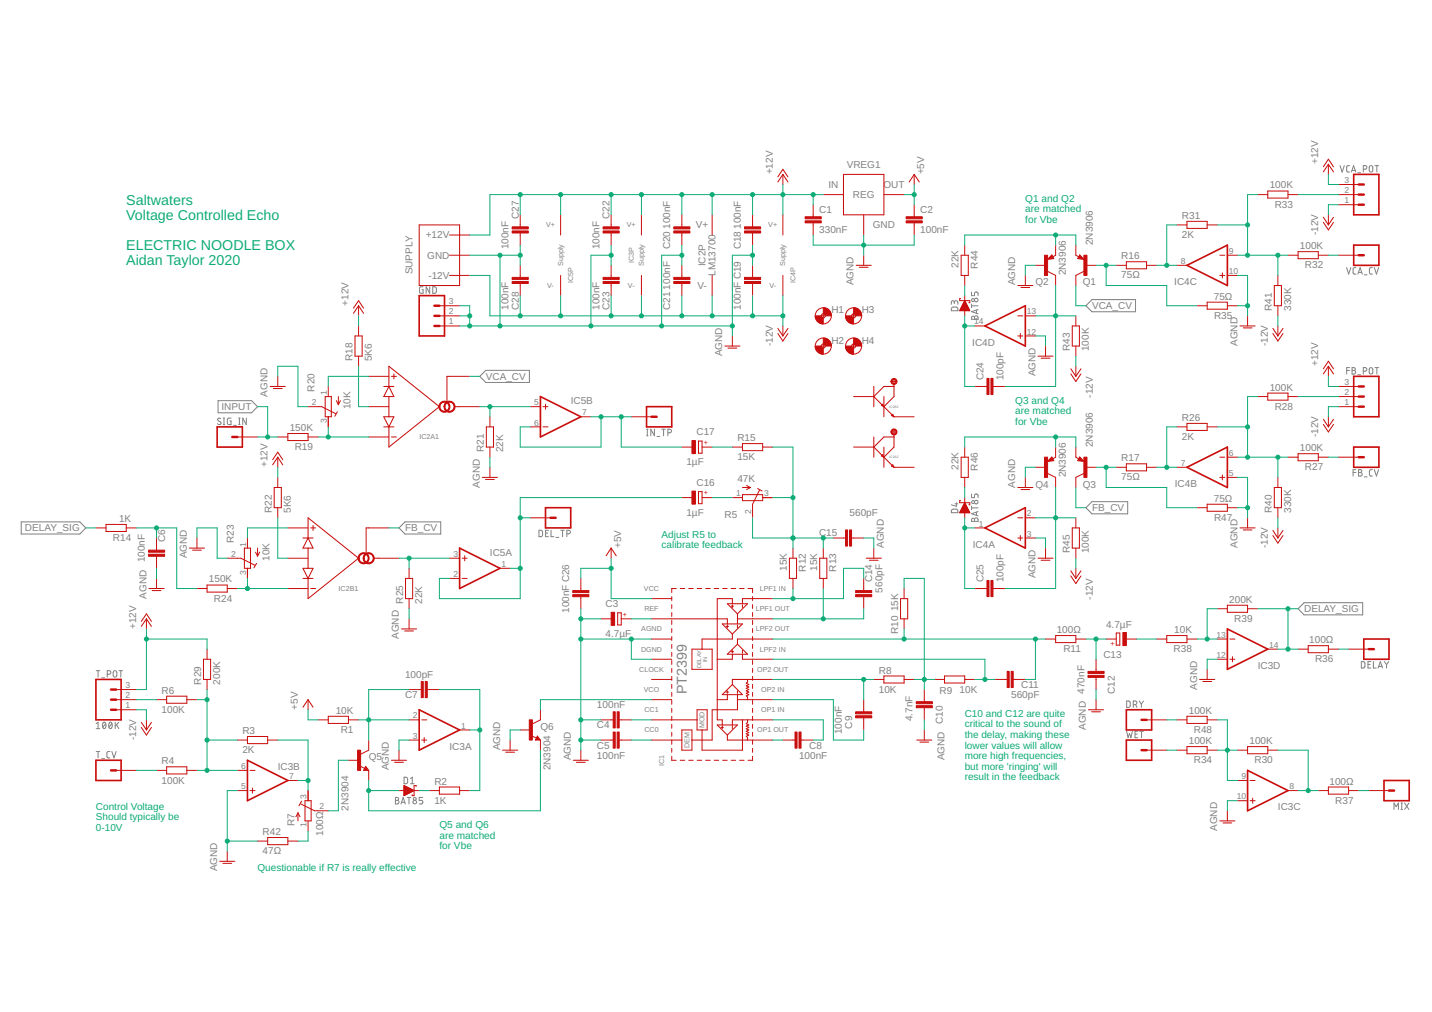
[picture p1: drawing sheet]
<svg xmlns="http://www.w3.org/2000/svg" width="297mm" height="210mm" viewBox="0 0 297 210" stroke-linecap="round" stroke-linejoin="round" font-family="sans-serif">
<defs><g id="words">
<g font-size="3" fill="#0dab76">
<text x="26.2" y="42.5">Saltwaters</text>
<text x="26.2" y="45.6">Voltage Controlled Echo</text>
<text x="26.2" y="51.9">ELECTRIC NOODLE BOX</text>
<text x="26.2" y="55">Aidan Taylor 2020</text>
</g>
<text font-size="3" fill="#808080" x="142.5" y="144" transform="rotate(-90 142.5 144)">PT2399</text>
<g font-size="2.1" fill="#808080">
<text x="175.6" y="34.8">VREG1</text>
<text x="273.5" y="34.1" transform="rotate(-90 273.5 34.1)">+12V</text>
<text x="160.3" y="36.2" transform="rotate(-90 160.3 36.2)">+12V</text>
<text x="171.8" y="39">IN</text>
<text x="176.9" y="41.1">REG</text>
<text x="183.3" y="39">OUT</text>
<text x="191.7" y="36.2" transform="rotate(-90 191.7 36.2)">+5V</text>
<text x="263.4" y="39.1">100K</text>
<text x="107.6" y="45.4" transform="rotate(-90 107.6 45.4)">C27</text>
<text x="126.4" y="45.4" transform="rotate(-90 126.4 45.4)">C22</text>
<text x="139" y="47.5" transform="rotate(-90 139 47.5)">100nF</text>
<text x="144.3" y="47.4">V+</text>
<text x="153.7" y="47.5" transform="rotate(-90 153.7 47.5)">100nF</text>
<text x="169.9" y="44.2">C1</text>
<text x="181" y="47.4">GND</text>
<text x="190.9" y="44.2">C2</text>
<text x="245.2" y="45.4">R31</text>
<text x="264.4" y="43.1">R33</text>
<text x="88.3" y="49.5">+12V</text>
<text x="88.6" y="53.6">GND</text>
<text x="105.5" y="51.7" transform="rotate(-90 105.5 51.7)">100nF</text>
<text x="124.4" y="51.7" transform="rotate(-90 124.4 51.7)">100nF</text>
<text x="139" y="51.7" transform="rotate(-90 139 51.7)">C20</text>
<text x="153.7" y="51.7" transform="rotate(-90 153.7 51.7)">C18</text>
<text x="169.9" y="48.4">330nF</text>
<text x="190.9" y="48.4">100nF</text>
<text x="226.7" y="50.8" transform="rotate(-90 226.7 50.8)">2N3906</text>
<text x="232.6" y="53.8">R16</text>
<text x="245.2" y="49.4">2K</text>
<text x="269.7" y="51.7">100K</text>
<text x="273.5" y="48.7" transform="rotate(-90 273.5 48.7)">-12V</text>
<text x="85.6" y="56.9" transform="rotate(-90 85.6 56.9)">SUPPLY</text>
<text x="88.9" y="57.8">-12V</text>
<text x="144.7" y="59.9">V-</text>
<text x="146.3" y="55.2" transform="rotate(-90 146.3 55.2)">IC2P</text>
<text x="148.4" y="57.2" transform="rotate(-90 148.4 57.2)">LM13700</text>
<text x="177.1" y="59.2" transform="rotate(-90 177.1 59.2)">AGND</text>
<text x="198.8" y="55.6" transform="rotate(-90 198.8 55.6)">22K</text>
<text x="202.8" y="55.7" transform="rotate(-90 202.8 55.7)">R44</text>
<text x="210.6" y="59.2" transform="rotate(-90 210.6 59.2)">AGND</text>
<text x="214.8" y="59.2">Q2</text>
<text x="221.1" y="57.1" transform="rotate(-90 221.1 57.1)">2N3906</text>
<text x="224.6" y="59.2">Q1</text>
<text x="232.6" y="57.7">75Ω</text>
<text x="243.6" y="59.1">IC4C</text>
<text x="270.7" y="55.6">R32</text>
<text x="72.3" y="63.4" transform="rotate(-90 72.3 63.4)">+12V</text>
<text x="105.5" y="64.3" transform="rotate(-90 105.5 64.3)">100nF</text>
<text x="107.6" y="64.3" transform="rotate(-90 107.6 64.3)">C28</text>
<text x="124.4" y="64.3" transform="rotate(-90 124.4 64.3)">100nF</text>
<text x="126.4" y="64.3" transform="rotate(-90 126.4 64.3)">C23</text>
<text x="139" y="60.1" transform="rotate(-90 139 60.1)">100nF</text>
<text x="139" y="64.2" transform="rotate(-90 139 64.2)">C21</text>
<text x="153.7" y="64.3" transform="rotate(-90 153.7 64.3)">100nF C19</text>
<text x="172.4" y="65">H1</text>
<text x="178.7" y="65">H3</text>
<text x="226.5" y="64.1">VCA_CV</text>
<text x="251.8" y="62.1">75Ω</text>
<text x="263.8" y="64.5" transform="rotate(-90 263.8 64.5)">R41</text>
<text x="267.8" y="64.5" transform="rotate(-90 267.8 64.5)">330K</text>
<text x="160.3" y="71.8" transform="rotate(-90 160.3 71.8)">-12V</text>
<text x="172.4" y="71.3">H2</text>
<text x="178.7" y="71.3">H4</text>
<text x="201.7" y="71.7">IC4D</text>
<text x="251.8" y="66.1">R35</text>
<text x="256.7" y="71.8" transform="rotate(-90 256.7 71.8)">AGND</text>
<text x="263" y="71.8" transform="rotate(-90 263 71.8)">-12V</text>
<text x="73.1" y="74.9" transform="rotate(-90 73.1 74.9)">R18</text>
<text x="77.1" y="74.9" transform="rotate(-90 77.1 74.9)">5K6</text>
<text x="149.8" y="73.9" transform="rotate(-90 149.8 73.9)">AGND</text>
<text x="221.9" y="72.8" transform="rotate(-90 221.9 72.8)">R43</text>
<text x="225.9" y="72.8" transform="rotate(-90 225.9 72.8)">100K</text>
<text x="273.5" y="76" transform="rotate(-90 273.5 76)">+12V</text>
<text x="55.5" y="82.3" transform="rotate(-90 55.5 82.3)">AGND</text>
<text x="65.3" y="81.2" transform="rotate(-90 65.3 81.2)">R20</text>
<text x="100.8" y="78.8">VCA_CV</text>
<text x="118.4" y="83.8">IC5B</text>
<text x="204" y="78.9" transform="rotate(-90 204 78.9)">C24</text>
<text x="208.2" y="78.9" transform="rotate(-90 208.2 78.9)">100pF</text>
<text x="214.8" y="78.1" transform="rotate(-90 214.8 78.1)">AGND</text>
<text x="226.7" y="82.5" transform="rotate(-90 226.7 82.5)">-12V</text>
<text x="263.4" y="81">100K</text>
<text x="45.9" y="85.1">INPUT</text>
<text x="60.1" y="89.4">150K</text>
<text x="72.7" y="84.9" transform="rotate(-90 72.7 84.9)">10K</text>
<text x="245.2" y="87.3">R26</text>
<text x="264.4" y="85">R28</text>
<text x="61.1" y="93.3">R19</text>
<text x="100.4" y="93.8" transform="rotate(-90 100.4 93.8)">R21</text>
<text x="104.3" y="93.8" transform="rotate(-90 104.3 93.8)">22K</text>
<text x="144.5" y="90.2">C17</text>
<text x="153" y="95.5">15K</text>
<text x="153" y="91.5">R15</text>
<text x="226.7" y="92.7" transform="rotate(-90 226.7 92.7)">2N3906</text>
<text x="232.6" y="95.7">R17</text>
<text x="245.2" y="91.3">2K</text>
<text x="269.7" y="93.6">100K</text>
<text x="273.5" y="90.6" transform="rotate(-90 273.5 90.6)">-12V</text>
<text x="55.5" y="96.9" transform="rotate(-90 55.5 96.9)">+12V</text>
<text x="99.5" y="101.1" transform="rotate(-90 99.5 101.1)">AGND</text>
<text x="142.4" y="96.5">1µF</text>
<text x="144.5" y="100.7">C16</text>
<text x="153" y="100.1">47K</text>
<text x="198.8" y="97.5" transform="rotate(-90 198.8 97.5)">22K</text>
<text x="202.8" y="97.6" transform="rotate(-90 202.8 97.6)">R46</text>
<text x="210.6" y="101.1" transform="rotate(-90 210.6 101.1)">AGND</text>
<text x="214.8" y="101.1">Q4</text>
<text x="221.1" y="99" transform="rotate(-90 221.1 99)">2N3906</text>
<text x="224.6" y="101.1">Q3</text>
<text x="232.6" y="99.7">75Ω</text>
<text x="243.7" y="101">IC4B</text>
<text x="270.7" y="97.5">R27</text>
<text x="56.4" y="106.4" transform="rotate(-90 56.4 106.4)">R22</text>
<text x="60.3" y="106.4" transform="rotate(-90 60.3 106.4)">5K6</text>
<text x="142.4" y="107">1µF</text>
<text x="150.3" y="107.5">R5</text>
<text x="176.2" y="107.1">560pF</text>
<text x="226.5" y="106">FB_CV</text>
<text x="251.8" y="104">75Ω</text>
<text x="263.8" y="106.4" transform="rotate(-90 263.8 106.4)">R40</text>
<text x="267.8" y="106.4" transform="rotate(-90 267.8 106.4)">330K</text>
<text x="5.2" y="110.2">DELAY_SIG</text>
<text x="23.4" y="112.2">R14</text>
<text x="24.7" y="108.2">1K</text>
<text x="34.3" y="112.4" transform="rotate(-90 34.3 112.4)">C6</text>
<text x="48.5" y="112.6" transform="rotate(-90 48.5 112.6)">R23</text>
<text x="84" y="110.2">FB_CV</text>
<text x="128.9" y="113.7" transform="rotate(-90 128.9 113.7)">+5V</text>
<text x="169.9" y="111.3">C15</text>
<text x="183.3" y="113.7" transform="rotate(-90 183.3 113.7)">AGND</text>
<text x="201.8" y="113.6">IC4A</text>
<text x="251.8" y="108">R47</text>
<text x="256.7" y="113.7" transform="rotate(-90 256.7 113.7)">AGND</text>
<text x="263" y="113.7" transform="rotate(-90 263 113.7)">-12V</text>
<text x="30.1" y="116.6" transform="rotate(-90 30.1 116.6)">100nF</text>
<text x="38.8" y="115.8" transform="rotate(-90 38.8 115.8)">AGND</text>
<text x="55.9" y="116.3" transform="rotate(-90 55.9 116.3)">10K</text>
<text x="101.6" y="115.3">IC5A</text>
<text x="163.2" y="118.4" transform="rotate(-90 163.2 118.4)">15K</text>
<text x="167.2" y="118.6" transform="rotate(-90 167.2 118.6)">R12</text>
<text x="169.5" y="118.4" transform="rotate(-90 169.5 118.4)">15K</text>
<text x="173.5" y="118.6" transform="rotate(-90 173.5 118.6)">R13</text>
<text x="214.8" y="120" transform="rotate(-90 214.8 120)">AGND</text>
<text x="221.9" y="114.7" transform="rotate(-90 221.9 114.7)">R45</text>
<text x="225.9" y="114.7" transform="rotate(-90 225.9 114.7)">100K</text>
<text x="30.4" y="124.2" transform="rotate(-90 30.4 124.2)">AGND</text>
<text x="43.3" y="120.8">150K</text>
<text x="44.4" y="124.8">R24</text>
<text x="83.6" y="125.2" transform="rotate(-90 83.6 125.2)">R25</text>
<text x="87.6" y="125.2" transform="rotate(-90 87.6 125.2)">22K</text>
<text x="125.6" y="125.9">C3</text>
<text x="180.9" y="120.8" transform="rotate(-90 180.9 120.8)">C14</text>
<text x="183" y="122.9" transform="rotate(-90 183 122.9)">560pF</text>
<text x="204" y="120.8" transform="rotate(-90 204 120.8)">C25</text>
<text x="208.2" y="120.8" transform="rotate(-90 208.2 120.8)">100pF</text>
<text x="226.7" y="124.4" transform="rotate(-90 226.7 124.4)">-12V</text>
<text x="255" y="125">200K</text>
<text x="28.3" y="130.5" transform="rotate(-90 28.3 130.5)">+12V</text>
<text x="118.1" y="127.1" transform="rotate(-90 118.1 127.1)">100nF C26</text>
<text x="186.3" y="126.8" transform="rotate(-90 186.3 126.8)">15K</text>
<text x="186.3" y="131.5" transform="rotate(-90 186.3 131.5)">R10</text>
<text x="219.2" y="131.3">100Ω</text>
<text x="229.4" y="130.2">4.7µF</text>
<text x="243.6" y="131.3">10K</text>
<text x="256" y="129">R39</text>
<text x="270.5" y="127">DELAY_SIG</text>
<text x="82.8" y="132.6" transform="rotate(-90 82.8 132.6)">AGND</text>
<text x="125.6" y="132.2">4.7µF</text>
<text x="220.6" y="135.2">R11</text>
<text x="228.9" y="136.5">C13</text>
<text x="243.4" y="135.2">R38</text>
<text x="271.6" y="133.4">100Ω</text>
<text x="272.8" y="137.3">R36</text>
<text x="33.5" y="143.9">R6</text>
<text x="41.7" y="142" transform="rotate(-90 41.7 142)">R29</text>
<text x="45.7" y="142" transform="rotate(-90 45.7 142)">200K</text>
<text x="84" y="140.6">100pF</text>
<text x="182.3" y="143.7">10K</text>
<text x="182.3" y="139.7">R8</text>
<text x="194.9" y="143.9">R9</text>
<text x="199.1" y="143.7">10K</text>
<text x="211.8" y="142.7">C11</text>
<text x="224.9" y="143.9" transform="rotate(-90 224.9 143.9)">470nF</text>
<text x="231.2" y="143.9" transform="rotate(-90 231.2 143.9)">C12</text>
<text x="248.3" y="143" transform="rotate(-90 248.3 143)">AGND</text>
<text x="260.9" y="138.7">IC3D</text>
<text x="33.5" y="147.8">100K</text>
<text x="61.8" y="147.2" transform="rotate(-90 61.8 147.2)">+5V</text>
<text x="69.6" y="148">10K</text>
<text x="84" y="144.8">C7</text>
<text x="123.8" y="146.9">100nF</text>
<text x="189.3" y="149.6" transform="rotate(-90 189.3 149.6)">4.7nF</text>
<text x="209.8" y="144.8">560pF</text>
<text x="246.6" y="148">100K</text>
<text x="28.3" y="153.5" transform="rotate(-90 28.3 153.5)">-12V</text>
<text x="50.3" y="152.3">R3</text>
<text x="70.7" y="152">R1</text>
<text x="93.2" y="155.5">IC3A</text>
<text x="103.7" y="155.6" transform="rotate(-90 103.7 155.6)">AGND</text>
<text x="112.1" y="151.4">Q6</text>
<text x="123.8" y="151.1">C4</text>
<text x="123.8" y="155.3">C5</text>
<text x="167.8" y="155.3">C8</text>
<text x="174.6" y="152.3" transform="rotate(-90 174.6 152.3)">100nF</text>
<text x="176.7" y="151.1" transform="rotate(-90 176.7 151.1)">C9</text>
<text x="195.6" y="150.2" transform="rotate(-90 195.6 150.2)">C10</text>
<text x="225.3" y="151.4" transform="rotate(-90 225.3 151.4)">AGND</text>
<text x="246.6" y="154.3">100K</text>
<text x="247.6" y="152">R48</text>
<text x="259.2" y="154.3">100K</text>
<text x="33.5" y="158.6">R4</text>
<text x="50.3" y="156.2">2K</text>
<text x="57.6" y="159.7">IC3B</text>
<text x="76.5" y="157.7">Q5</text>
<text x="80.7" y="159.8" transform="rotate(-90 80.7 159.8)">AGND</text>
<text x="114.2" y="159.8" transform="rotate(-90 114.2 159.8)">2N3904</text>
<text x="118.4" y="157.7" transform="rotate(-90 118.4 157.7)">AGND</text>
<text x="123.8" y="157.4">100nF</text>
<text x="165.7" y="157.4">100nF</text>
<text x="195.9" y="157.7" transform="rotate(-90 195.9 157.7)">AGND</text>
<text x="247.6" y="158.3">R34</text>
<text x="260.2" y="158.3">R30</text>
<text x="33.5" y="162.5">100K</text>
<text x="90.1" y="166.7">1K</text>
<text x="90.1" y="162.7">R2</text>
<text x="275.8" y="162.7">100Ω</text>
<text x="277" y="166.7">R37</text>
<text x="54.5" y="173.2">R42</text>
<text x="61.1" y="171.3" transform="rotate(-90 61.1 171.3)">R7</text>
<text x="67" y="173.4" transform="rotate(-90 67 173.4)">100Ω</text>
<text x="72.3" y="168.2" transform="rotate(-90 72.3 168.2)">2N3904</text>
<text x="252.5" y="172.4" transform="rotate(-90 252.5 172.4)">AGND</text>
<text x="265.1" y="168.1">IC3C</text>
<text x="54.5" y="177.2">47Ω</text>
<text x="45" y="180.7" transform="rotate(-90 45 180.7)">AGND</text>
</g>
<g font-size="2.1" fill="#0dab76">
<text x="212.7" y="41.8">Q1 and Q2</text>
<text x="212.7" y="44.1">are matched</text>
<text x="212.7" y="46.3">for Vbe</text>
<text x="210.6" y="83.7">Q3 and Q4</text>
<text x="210.6" y="86">are matched</text>
<text x="210.6" y="88.2">for Vbe</text>
<text x="137.2" y="111.5">Adjust R5 to</text>
<text x="137.2" y="113.7">calibrate feedback</text>
<text x="200.1" y="148.7">C10 and C12 are quite</text>
<text x="200.1" y="150.9">critical to the sound of</text>
<text x="200.1" y="153.1">the delay, making these</text>
<text x="200.1" y="155.3">lower values will allow</text>
<text x="200.1" y="157.5">more high frequencies,</text>
<text x="200.1" y="159.7">but more 'ringing' will</text>
<text x="200.1" y="161.9">result in the feedback</text>
<text x="19.9" y="168">Control Voltage</text>
<text x="19.9" y="170.2">Should typically be</text>
<text x="19.9" y="172.4">0-10V</text>
<text x="91.1" y="171.7">Q5 and Q6</text>
<text x="91.1" y="174">are matched</text>
<text x="91.1" y="176.2">for Vbe</text>
<text x="53.4" y="180.7">Questionable if R7 is really effective</text>
</g>
<g font-size="1.8" fill="#808080">
<text x="278.9" y="40.1">2</text>
<text x="278.9" y="38">3</text>
<text x="278.9" y="42.2">1</text>
<text x="254.9" y="52.6">9</text>
<text x="244.9" y="54.7">8</text>
<text x="254.9" y="56.8">10</text>
<text x="93.1" y="65.2">2</text>
<text x="93.1" y="63.1">3</text>
<text x="213" y="65.2">13</text>
<text x="93.1" y="67.3">1</text>
<text x="202" y="67.3">14</text>
<text x="213" y="69.4">12</text>
<text x="67.8" y="82" transform="rotate(-90 67.8 82)">1</text>
<text x="278.9" y="82">2</text>
<text x="278.9" y="79.9">3</text>
<text x="64.7" y="84.1">2</text>
<text x="67.8" y="87.7" transform="rotate(-90 67.8 87.7)">3</text>
<text x="110.8" y="88.3">6</text>
<text x="110.8" y="84.1">5</text>
<text x="120.8" y="86.2">7</text>
<text x="278.9" y="84.1">1</text>
<text x="254.9" y="94.5">6</text>
<text x="244.9" y="96.6">7</text>
<text x="254.9" y="98.7">5</text>
<text x="152.7" y="102.9">1</text>
<text x="155.8" y="106.6" transform="rotate(-90 155.8 106.6)">2</text>
<text x="158.5" y="102.9">3</text>
<text x="213" y="107.1">2</text>
<text x="51" y="113.4" transform="rotate(-90 51 113.4)">1</text>
<text x="203" y="109.2">1</text>
<text x="213" y="111.3">3</text>
<text x="47.9" y="115.5">2</text>
<text x="51" y="119.2" transform="rotate(-90 51 119.2)">3</text>
<text x="94" y="119.7">2</text>
<text x="94" y="115.5">3</text>
<text x="104" y="117.6">1</text>
<text x="252.3" y="132.3">13</text>
<text x="252.3" y="136.4">12</text>
<text x="263.3" y="134.4">14</text>
<text x="26" y="142.7">3</text>
<text x="26" y="146.9">1</text>
<text x="26" y="144.8">2</text>
<text x="85.7" y="149">2</text>
<text x="85.7" y="153.2">3</text>
<text x="95.6" y="151.1">1</text>
<text x="50" y="159.5">6</text>
<text x="60" y="161.6">7</text>
<text x="257.5" y="161.6">9</text>
<text x="50" y="163.7">5</text>
<text x="63.6" y="165.8" transform="rotate(-90 63.6 165.8)">3</text>
<text x="66.3" y="167.9">2</text>
<text x="256.5" y="165.8">10</text>
<text x="267.5" y="163.7">8</text>
<text x="63.6" y="171.6" transform="rotate(-90 63.6 171.6)">1</text>
</g>
<g font-size="1.5" fill="#808080">
<text x="113.3" y="47.2">V+</text>
<text x="130" y="47.2">V+</text>
<text x="159.4" y="47.2">V+</text>
<text x="113.5" y="59.7">V-</text>
<text x="116.8" y="55.2" transform="rotate(-90 116.8 55.2)">Supply</text>
<text x="118.9" y="58.8" transform="rotate(-90 118.9 58.8)">IC5P</text>
<text x="130.3" y="59.7">V-</text>
<text x="131.5" y="54.6" transform="rotate(-90 131.5 54.6)">IC3P</text>
<text x="133.6" y="55.2" transform="rotate(-90 133.6 55.2)">Supply</text>
<text x="159.6" y="59.7">V-</text>
<text x="162.9" y="55.2" transform="rotate(-90 162.9 55.2)">Supply</text>
<text x="165" y="58.8" transform="rotate(-90 165 58.8)">IC4P</text>
<text x="87" y="91.2">IC2A1</text>
<text x="70.2" y="122.6">IC2B1</text>
<text x="133.6" y="122.6">VCC</text>
<text x="157.6" y="122.6">LPF1 IN</text>
<text x="133" y="131">AGND</text>
<text x="133.7" y="126.8">REF</text>
<text x="156.8" y="126.8">LPF1 OUT</text>
<text x="156.8" y="131">LPF2 OUT</text>
<text x="133" y="135.2">DGND</text>
<text x="157.6" y="135.2">LPF2 IN</text>
<text x="132.6" y="139.3">CLOCK</text>
<text x="133.5" y="143.5">VCO</text>
<text x="157.1" y="139.3">OP2 OUT</text>
<text x="157.9" y="143.5">OP2 IN</text>
<text x="133.7" y="147.7">CC1</text>
<text x="157.9" y="147.7">OP1 IN</text>
<text x="133.7" y="151.9">CC0</text>
<text x="143" y="155.2" transform="rotate(-90 143 155.2)">DEM</text>
<text x="146.2" y="151" transform="rotate(-90 146.2 151)">MOD</text>
<text x="157.1" y="151.9">OP1 OUT</text>
<text x="137.8" y="158.8" transform="rotate(-90 137.8 158.8)">IC1</text>
</g>
<g font-size="1.5" fill="#c90d0c">
<text x="146" y="92.3">+</text>
<text x="146" y="102.7">+</text>
<text x="129.2" y="127.9">+</text>
<text x="230.3" y="134.1">+</text>
</g>
<g font-size="1.2" fill="#808080">
<text x="146.7" y="137.4" transform="rotate(-90 146.7 137.4)">IN</text>
<text x="145.4" y="138.6" transform="rotate(-90 145.4 138.6)">DELAY</text>
</g>
<g font-size=".7" fill="#808080">
<text x="184.5" y="84.6">IC2B2</text>
<text x="184.5" y="95.1">IC2A2</text>
</g>
</g></defs>
<g fill="none" stroke="#808080" stroke-width=".21">
<path d="M278 34.4l.4 1.3 .4-1.3M279.9 34.4h-.4l-.2 .2 .1 .9 .1 .2h.4M280.3 35.7l.5-1.3 .4 1.3M280.4 35.3h.7M281.6 35.8h.6M282.8 35.1h.4a.37 .37 0 0 0 .3-.4 .37 .37 0 0 0-.3-.3h-.4v1.3M284.1 34.5l.4-.1 .2 .2 .1 .7a.37 .37 0 0 1-.4 .4 .37 .37 0 0 1-.4-.4zM285.2 34.4h.8M285.6 34.4v1.3M87.8 59.5h-.6l-.2 .2v.8l.2 .3h.6v-.7h-.3M89.1 59.5v1.3l-.7-1.3v1.3M89.8 59.5h.3l.4 .2v.9l-.2 .2h-.5z"/>
<path d="M279.3 55.5l.5 1.4 .4-1.4M281.3 55.5h-.5l-.1 .3v.9l.2 .1 .4 .1M281.7 56.9l.4-1.4 .5 1.4M281.8 56.5h.6M283 57h.6M284.7 55.5h-.5l-.1 .3v.9l.1 .1 .5 .1M285.1 55.5l.4 1.4 .5-1.4M99.5 78.1l1.3-1.3h9v2.5h-9zM197.5 63.8l.2-.1h.8l.1 .2 .1 .6h-1.4zM198 62.7a.37 .37 0 0 1 .3-.3 .37 .37 0 0 1 .4 .3v.4M198 63l-.1-.5-.3-.1-.2 .1-.1 .6M201.5 60.6v.7h.6v-.4a.38 .38 0 0 1 .4-.3 .38 .38 0 0 1 .4 .3v.4"/>
<path d="M201.5 63.1v.7M201.5 63.4h1.4M201.7 65.6h.2l.2 .3a.37 .37 0 0 1 .4-.4 .37 .37 0 0 1 .4 .4v.3h-1.4zM202.1 65.9v.3M202.5 64.3v.7M202.9 64.2l-1.4 .4 1.4 .5M226.5 62.1h9v2.6h-9l-1.2-1.3zM279.3 76.8h.6M279.9 76.2h-.6v1.4M280.5 76.2l.6 .2v.2l-.3 .2a.38 .38 0 0 1 .4 .4 .38 .38 0 0 1-.4 .4h-.3zM280.5 76.8h.3M281.6 77.7h.6"/>
<path d="M282.8 77h.4a.38 .38 0 0 0 .3-.4 .38 .38 0 0 0-.3-.4h-.4v1.4M284.1 76.3l.3-.1 .2 .1 .2 .9a.37 .37 0 0 1-.4 .4 .37 .37 0 0 1-.4-.4zM285.2 76.2h.8M285.6 76.2v1.4M45.2 83.1h7l1.2 1.2-1.2 1.3h-7zM45.8 86.8l-.5-.1-.2 .3 .2 .3 .4 .2a.37 .37 0 0 1 0 .6 .37 .37 0 0 1-.6-.2M46.3 88.1h.3M46.3 86.7h.3M46.5 86.7v1.4M47.9 86.7h-.6l-.1 .2v.9l.1 .3h.6v-.8h-.2M48.5 88.2h.5M49.5 88.1h.3"/>
<path d="M49.5 86.7h.3M49.7 86.7v1.4M51.1 86.7v1.4l-.7-1.4v1.4M134.1 90.4h.3M134.1 89h.3M134.3 89v1.4M135.7 89v1.4l-.7-1.4v1.4M136.3 90.5h.6M137.3 89h.7M137.6 89v1.4M138.5 89.8h.4a.37 .37 0 0 0 .4-.4 .37 .37 0 0 0-.4-.4h-.4v1.4M280.7 98h.6"/>
<path d="M281.3 97.4h-.6v1.3M281.8 97.4l.6 .1 .1 .3-.3 .2a.37 .37 0 0 1 .4 .4 .37 .37 0 0 1-.4 .3h-.4zM281.8 98h.4M283 98.9h.6M284.7 97.4l-.5 .1-.1 .2v.9l.6 .1M285.1 97.4l.4 1.3 .5-1.3M4.4 108.2h12.2l1.2 1.3-1.2 1.3h-12.2zM82.8 109.5l1.2-1.3h7.4v2.6h-7.4zM111.8 110h.5l.2 .2v.9l-.2 .2h-.5zM113.2 110.6h.4M113.8 110h-.6v1.3h.6M114.3 110v1.3h.6"/>
<path d="M115.3 111.5h.6M116.3 110h.8M116.7 110v1.3M117.6 110.7h.3a.37 .37 0 0 0 .4-.3 .37 .37 0 0 0-.4-.4h-.3v1.3M197.5 105.7l.2-.1 .9 .1 .1 .6h-1.4zM198.1 104.5h.6M198.4 104.3v.7l-1.1-.3M201.5 102.5v.7h.6v-.4a.38 .38 0 0 1 .4-.3 .38 .38 0 0 1 .4 .3v.4M201.5 105v.7M201.5 105.3h1.4M201.7 107.5h.2l.2 .3a.37 .37 0 0 1 .4-.4 .37 .37 0 0 1 .4 .4v.3h-1.4zM202.1 107.8v.3"/>
<path d="M202.5 106.2v.7M202.9 106.1l-1.4 .5 1.4 .4M225.3 105.3l1.2-1.2h7.4v2.5h-7.4zM20 139.1h.7M20.3 139.1v1.3M22.2 139.8h.4a.37 .37 0 0 0 .4-.3 .37 .37 0 0 0-.4-.4h-.4v1.3M23.6 139.2l.3-.1 .2 .1 .1 .9a.38 .38 0 0 1-.3 .3 .38 .38 0 0 1-.4-.3zM24.7 139.1h.7M25.1 139.1v1.3M269.3 126.3l1.2-1.3h12.2v2.5h-12.2zM282.4 137.2h.5l.2 .3v.8l-.2 .2-.5 .1zM283.8 137.8h.4"/>
<path d="M284.4 137.2h-.6v1.4h.6M284.9 137.2v1.4h.6M285.9 138.6l.4-1.4 .5 1.4M286 138.2h.7M287.2 137.2l.4 .7M287.6 137.9v.7M288.1 137.2l-.5 .7M20 150.1l.3-.3v1.3M20 151.1h.7M20 155.9h.7M20.3 155.9v1.3M21.1 140.6h.6"/>
<path d="M21.1 157.4h.6M21.4 149.9l.1-.1a.67 .67 0 0 1 .5 .7 .67 .67 0 0 1-.5 .6l-.2-.6zM21.9 150.1l-.6 .7M22.7 149.9l.1-.1a.67 .67 0 0 1 .5 .7 .67 .67 0 0 1-.5 .6l-.3-.6zM22.8 155.9h-.4l-.2 .3v.8l.6 .2M23.2 150.1l-.6 .7M23.2 155.9l.4 1.3 .5-1.3M23.9 149.8v1.3M24.2 150.3l.4 .8M24.6 149.8l-.7 .8M233.7 145.4h.5l.2 .2v.9l-.2 .2h-.5zM233.7 151.7l.3 1.3 .3-.9 .3 .9 .3-1.3"/>
<path d="M235.1 146.1h.4a.37 .37 0 0 0 .3-.3 .37 .37 0 0 0-.3-.4h-.4v1.3M235.4 152.3h.5M235.5 146.1l.3 .6M236 151.7h-.6v1.3h.6M236.3 145.4l.4 .6M236.4 151.7h.8M236.7 146v.7M236.8 151.7v1.3M237.2 145.4l-.5 .6M82 165.4l.6 .1v.4l-.2 .1a.37 .37 0 0 1 .4 .4 .37 .37 0 0 1-.4 .4h-.4zM82 166h.4M83.2 166.8l.4-1.4 .5 1.4"/>
<path d="M83.3 166.4h.7M83.8 161.2h.4l.3 .2v.9l-.3 .3h-.4zM84.5 165.4h.7M84.8 165.4v1.4M85.2 162.6h.7M85.2 161.5l.3-.3v1.4M87.7 165.4h-.7v.6h.4a.38 .38 0 0 1 .3 .4 .38 .38 0 0 1-.3 .4h-.4M289.2 167.9v-1.3l.4 .7 .5-.7v1.3M290.6 167.9h.3M290.6 166.6h.3M290.8 166.6v1.3M291.4 166.6l.8 1.3"/>
<path d="M292.2 166.6l-.8 1.3"/>
<circle cx="201.8" cy="62.2" r=".29"/>
<circle cx="202.5" cy="62.2" r=".38"/>
<circle cx="201.8" cy="104.1" r=".29"/>
<circle cx="202.5" cy="104.1" r=".38"/>
<circle cx="86" cy="166.4" r=".37"/>
<circle cx="86" cy="165.7" r=".3"/>
</g>
<g fill="none" stroke="#c90d0c" stroke-width=".21">
<path d="M161.4 36.7l1-1.6 1 1.6M162.4 36.2v2.1M162.4 36.2l1 1.5M162.4 36.2l-1 1.5M175 36.2h8.3v8.4h-8.3zM189.6 36.2v2.1M189.6 36.2l1.1 1.5M189.6 36.2l-1 1.5M263 39.6h4.2v1.5h-4.2zM274.5 34.6l1-1.6 1.1 1.6M275.5 34.1v2.1M275.5 34.1l1.1 1.5"/>
<path d="M275.5 34.1l-1 1.5M277.6 38.3h4.2M87 46.7h8.3v12.5h-8.3zM93.2 57.1h4.2M93.2 52.9h4.2M93.2 48.7h4.2M107.9 44.6v2.5M107.9 48.3v2.5M107.9 55v2.5M107.9 58.8v2.5M116.3 44.6v4.1M116.3 57.1v4.2"/>
<path d="M126.8 44.6v2.5M126.8 48.3v2.5M126.8 55v2.5M126.8 58.8v2.5M133.1 44.6v4.1M133.1 57.1v4.2M141.4 44.6v2.5M141.4 48.3v2.5M141.4 55v2.5M141.4 58.8v2.5M147.7 44.6v4.1M147.7 57.1v4.2"/>
<path d="M156.1 44.6v2.5M156.1 48.3v2.5M156.1 55v2.5M156.1 58.8v2.5M162.4 44.6v4.1M162.4 57.1v4.2M168.7 42.5v2.5M168.7 46.2v2.5M170.8 40.4h4.2M177.6 55h3.1M178.2 55.4h1.9M179.2 44.6v4.1"/>
<path d="M179.2 52.9v2.1M183.3 40.4h4.2M189.6 42.5v2.5M189.6 46.2v2.5M199.4 52.9h1.5v4.2h-1.5zM200.1 50.8v2.1M200.1 57.1v2.1M211.1 59.2h3.1M211.8 59.6h1.8M212.7 57.1v2.1M214.8 55h2.1M217.3 56.3l1.7 .8v2.1"/>
<path d="M218.1 53.4h-.3l.3-.2 .2 .4-.8 .1 .6-.7 .3 .6M218.2 52.9l.4 .7-1.3 .2zM219 50.8v2.1l-.6 .4M223.2 50.8v2.1l.6 .4M224 52.9l.8 .9-1.3-.2zM224 53.4h.3l-.3-.2-.2 .4 .8 .1-.6-.7-.3 .6M224.8 56.3l-1.6 .8v2.1M225.3 55h2.1M231.5 55h2.1M233.6 54.3h4.2v1.5h-4.2zM237.8 55h2.1M244.1 55h2.1"/>
<path d="M244.1 46.7h2.1M246.2 45.9h4.2v1.5h-4.2zM250.4 46.7h2.1M253 57.1h1.1M253 52.9h1.1M253.6 56.6v1M254.6 57.1h2.1M254.6 52.9h2.1M260.9 40.4h2.1M264.3 59.2h1.5v4.2h-1.5zM265.1 57.1v2.1M267.2 40.4h2.1"/>
<path d="M267.2 52.9h2.1M269.3 52.2h4.2v1.5h-4.2zM273.5 52.9h2M274.5 45.1l1 1.6M274.5 46.1l1 1.6 1.1-1.6M275.5 44.6v2.1M276.6 45.1l-1.1 1.6M277.6 40.4h4.2M277.6 52.9h4.2M277.6 42.5h4.2M57.6 78.1v2.1M73.3 63.9l1.1-1.5 1 1.5"/>
<path d="M73.6 69.7h1.5v4.2h-1.5zM74.4 63.4v2.1M74.4 67.6v2.1M74.4 73.9v2.1M74.4 63.4l1 1.6M74.4 63.4l-1.1 1.6M76.5 78.1h4.2M81.2 78.1h1M81.7 77.6v1M91.1 67.6h4.2M91.1 65.5h4.2M91.1 63.4h4.2"/>
<path d="M97.4 78.1h-4.7v5.2M150.3 71.8h3.2M151 72.2h1.8M151.9 69.7v2.1M161.4 68.1l1 1.6M161.4 69.2l1 1.5 1-1.5M162.4 67.6v2.1M163.4 68.1l-1 1.6M170.3 71.8h.9M170.3 65.5h.9M170.8 65.1v.8M170.8 71.4v.8"/>
<path d="M176.6 71.8h.9M176.6 65.5h.9M177.1 65.1v.8M177.1 71.4v.8M184.9 79.1h1.1M185.4 78.6v3.7l-2.1 2M199.1 64.4h2M199.1 64.3h2M199.2 64.2h1.8M199.2 64.1h1.8M199.3 61.9h-.2v.5h2.1v.4h-.2M199.3 64h1.7"/>
<path d="M199.3 63.9h1.6M199.4 63.8h1.5M199.4 63.8h1.4M199.5 63.6h1.3M199.5 63.6h1.2M199.6 63.5h1.1M199.6 63.4h1M199.6 63.3h1M199.7 63.2h.8M199.7 63.1h.8M199.8 63h.6M199.8 62.9h.6"/>
<path d="M199.9 62.8h.4M199.9 62.7h.4M200 62.6h.2M200 62.5h.2M200.1 62.4h.1M200.1 61.3v1.1M200.1 64.5v1M200.1 62.4l1.1 2.1h-2.1zM202.2 67.6h2.1M211.1 69.7h1.1M211.1 65.5h1.1M211.6 69.2v1"/>
<path d="M212.7 69.7h2.1M212.7 65.5h2.1M215.3 73.9h3.1M216 74.3h1.8M216.9 71.8v2.1M222.1 76.5l1.1 1.6M222.1 77.6l1.1 1.5 1-1.5M222.4 67.6h1.5v4.2h-1.5zM223.2 65.5v2.1M223.2 71.8v2.1M223.2 76v2.1M224.2 76.5l-1 1.6"/>
<path d="M248.3 63.4h2.1M250.4 62.7h4.2v1.4h-4.2zM254.6 63.4h2.1M257.2 67.6h3.1M257.9 68h1.8M258.8 65.5v2.1M264 68.1l1.1 1.6M264 69.2l1.1 1.5 1-1.5M265.1 63.4v2.1M265.1 67.6v2.1M266.1 68.1l-1 1.6M274.5 76.5l1-1.6 1.1 1.6"/>
<path d="M275.5 76v2.1M275.5 76l1.1 1.6M275.5 76l-1 1.6M49.2 90.6h4.2M56 80.2h3.2M56.6 95.4l1-1.6 1.1 1.6M56.7 80.6h1.8M57.6 90.6h2.1M57.6 94.8v2.1M57.6 99v2.1M57.6 94.8l1.1 1.6M57.6 94.8l-1 1.6"/>
<path d="M59.7 89.9h4.2v1.5h-4.2zM63.9 84.3h2.8l2.9 1.5M63.9 90.6h2.1M67.5 82.3h1.2v4.1h-1.2zM68.1 80.2v2.1M68.1 86.4v2.1M69.8 83.1l.4 .8M70 85.4l-.6 .9M70.2 82.3v1.6M70.6 83.1l-.4 .8M76.5 84.3h4.2M76.5 90.6h4.2"/>
<path d="M79.6 80.2h2.1M79.6 86.4h2.1l-1 2.1zM79.6 88.5h2.1M80.7 80.2l1 2.1h-2.1zM80.7 80.2v-4.2l10.4 8.3-10.4 8.4v-4.2M80.7 82.3v4.1M81.2 90.6h1M94.3 84.3h5.2M100.1 99h3.1M100.7 99.4h1.8M100.9 88.5h1.5v4.2h-1.5zM101.6 86.4v2.1"/>
<path d="M101.6 92.7v2.1M101.6 96.9v2.1M110 84.3h2.1M110 88.5h2.1M112.6 84.3h1.1M112.6 88.5h1.1M113.2 83.8v1.1M120.5 86.4h2.1M131 86.4h4.1M141.4 92.7h2.1M144.9 91.5h.7v2.5h-.7zM145.6 92.7h2.1"/>
<path d="M151.9 92.7h2.1M154 92h4.2v1.5h-4.2zM158.2 92.7h2.1M177.1 82.3h4.2M177.1 92.7h4.2M181.3 80.2v4.1M181.3 90.6v4.2M181.3 92.7l4.1 4.2M181.3 82.3l4.1 4.1M182.8 94.6l.3-.3 .2 .5zM182.8 84.1l.3-.3 .2 .5zM183.3 82.3v4.1"/>
<path d="M183.3 92.7v4.2M184.9 96.7l.3-.3 .2 .5zM184.9 89.6h1.1M184.9 86.2l.3-.3 .2 .5zM185.4 90.6h-2.1l-2 2.1M185.4 80.2h-2.1l-2 2.1M185.4 86.4h4.2M185.4 96.9h4.2M185.4 89.1v3.6l-2.1 2.1M199.4 94.8h1.5v4.2h-1.5zM200.1 92.7v2.1M200.1 99v2.1"/>
<path d="M202.2 80.2h2.5M206 80.2h2.5M212.7 99v2.1M214.8 96.9h2.1M217.3 98.2l1.7 .8v2.1M218.1 95.4h-.3l.3-.3 .2 .4-.8 .1 .6-.7 .3 .6M218.2 94.8l.4 .7-1.3 .2zM219 92.7v2.1l-.6 .4M223.2 92.7v2.1l.6 .4M224 94.8l.8 .9-1.3-.2zM224 95.4h.3l-.3-.3-.2 .4 .8 .1-.6-.7-.3 .6M224.8 98.2l-1.6 .8v2.1"/>
<path d="M225.3 96.9h2.1M231.5 96.9h2.1M233.6 96.2h4.2v1.5h-4.2zM237.8 96.9h2.1M244.1 88.5h2.1M244.1 96.9h2.1M246.2 87.8h4.2v1.5h-4.2zM250.4 88.5h2.1M253 99h1.1M253 94.8h1.1M253.6 98.5v1M254.6 99h2.1"/>
<path d="M254.6 94.8h2.1M260.9 82.3h2.1M263 81.5h4.2v1.5h-4.2zM265.1 99v2.1M267.2 82.3h2.1M267.2 94.8h2.1M269.3 94.1h4.2v1.5h-4.2zM273.5 94.8h2M274.5 87l1 1.5M274.5 88l1 1.6 1.1-1.6M275.5 86.4v2.1M276.6 87l-1.1 1.5"/>
<path d="M277.6 84.3h4.2M277.6 82.3h4.2M277.6 80.2h4.2M277.6 94.8h4.2M19.9 109.5h2.1M22 108.8h4.2v1.4h-4.2zM26.2 109.5h2.1M32.5 111.6v2.5M32.5 115.4v2.5M32.5 120v2.1M39.3 113.7h3.1M39.9 114.1h1.9"/>
<path d="M40.9 111.6v2.1M47.1 115.8h2.9l2.9 1.4M50.7 113.7h1.3v4.2h-1.3zM51.3 111.6v2.1M51.3 117.9v2.1M53 114.5l.4 .9M53.2 116.8l-.5 1M53.4 113.7v1.7M53.8 114.5l-.4 .9M56.9 101.1h1.5v4.2h-1.5zM57.6 105.3v2.1M59.7 109.5h4.2"/>
<path d="M59.7 115.8h4.2M62.8 111.6h2.1M62.8 117.9h2.1l-1 2.1zM62.8 120h2.1M63.9 111.6l1 2.1h-2.1zM63.9 111.6v-4.2l10.5 8.4-10.5 8.4v-4.2M63.9 113.7v4.2M64.4 109.5h1.1M64.9 109v1M77.5 115.8h5.3M80.7 109.5h-4.8v5.2M84.1 120h1.5v4.2h-1.5z"/>
<path d="M84.9 117.9v2.1M93.2 115.8h2.1M93.2 120h2.1M95.9 115.8h1M95.9 120h1M96.4 115.3v1M103.7 117.9h2.1M110 107.4h4.2M120.5 120v2.5M126.8 113.7l1 1.6M126.8 113.7l-1.1 1.6M126.8 113.7v2.1"/>
<path d="M141.4 103.2h2.1M144.9 102h.7v2.5h-.7zM145.6 103.2h2.1M151.9 103.2h2.1M154 102.6h4.2v1.2h-4.2zM154 101.1h1.7M154.9 100.7l.8 .4M155.7 101.1l-.8 .4M157.2 101.3l.9 .6M157.5 101.7l-1.4 2.9v2.8M158.2 103.2h2.1M163.7 115.8h1.5v4.2h-1.5z"/>
<path d="M164.5 113.7v2.1M164.5 120v2.1M170 115.8h1.5v4.2h-1.5zM170.8 113.7v2.1M170.8 120v2.1M172.9 111.6h2.5M176.6 111.6h2.6M179.2 120v2.5M179.7 115.8h3.1M180.3 116.2h1.9M181.3 113.7v2.1M199.1 106.3h2"/>
<path d="M199.1 106.2h2M199.2 106.1h1.8M199.2 106h1.8M199.3 103.8h-.2v.5h2.1v.4h-.2M199.3 105.9h1.7M199.3 105.9h1.6M199.4 105.7h1.5M199.4 105.7h1.4M199.5 105.6h1.3M199.5 105.5h1.2M199.6 105.4h1.1M199.6 105.3h1"/>
<path d="M199.6 105.2h1M199.7 105.1h.8M199.7 105h.8M199.8 104.9h.6M199.8 104.8h.6M199.9 104.7h.4M199.9 104.6h.4M200 104.5h.2M200 104.4h.2M200.1 104.4h.1M200.1 103.2v1.1M200.1 106.4v1"/>
<path d="M200.1 104.3l1.1 2.1h-2.1zM202.2 109.5h2.1M211.1 111.6h1.1M211.1 101.1h3.1M211.1 107.4h1.1M211.6 111.1v1M211.8 101.5h1.8M212.7 111.6h2.1M212.7 107.4h2.1M215.3 115.8h3.1M216 116.2h1.8M216.9 113.7v2.1"/>
<path d="M222.1 118.4l1.1 1.6M222.1 119.5l1.1 1.5 1-1.5M222.4 109.5h1.5v4.2h-1.5zM223.2 107.4v2.1M223.2 113.7v2.1M223.2 117.9v2.1M224.2 118.4l-1 1.6M248.3 105.3h2.1M250.4 104.6h4.2v1.4h-4.2zM254.6 105.3h2.1M257.2 109.5h3.1M257.9 109.9h1.8"/>
<path d="M258.8 107.4v2.1M264 110l1.1 1.6M264 111.1l1.1 1.5 1-1.5M264.3 101.1h1.5v4.2h-1.5zM265.1 105.3v2.1M265.1 109.5v2.1M266.1 110l-1 1.6M29.3 128.9l1.1-1.6 1 1.6M30.4 128.4l1 1.5M30.4 128.4l-1.1 1.5M30.4 128.4v2.1M30.9 122.1h3.1"/>
<path d="M31.6 122.5h1.8M40.9 122.1h2M42.2 136.7h1.5v4.2h-1.5zM42.9 121.3h4.2v1.5h-4.2zM42.9 134.6v2.1M47.1 122.1h2.1M59.7 122.1h4.2M64.4 122.1h1.1M83.3 130.5h3.1M83.9 130.9h1.9M84.9 124.2v2.1M84.9 128.4v2.1"/>
<path d="M120.5 123.7v2.6M124.7 128.4h2.1M128.1 127.1h.8v2.5h-.8zM128.9 128.4h2.1M135.1 124.2h4.2M135.1 128.4h15.8v1M135.1 132.5h4.2M135.1 136.7h4.2M139.3 123.7v.9M139.3 125.4v.8M139.3 127v.9M139.3 128.7v.8"/>
<path d="M139.3 130.4v.8M139.3 132v.8M139.3 133.7v.8M139.3 135.3v.9M139.3 137v.8M139.3 138.6v.9M140.3 122.1h-1v.8M141.1 122.1h.9M142.9 122.1h.9M143.5 134.6h4.2v4.2h-4.2zM144.6 122.1h.9M146.4 122.1h.9"/>
<path d="M148.1 122.1h1M149.8 129.4h4.2l-2.1 2.1zM149.9 122.1h.9M150.6 129.9h.5M150.9 125.2h4.2l-2.1 2.1zM150.9 129.7v.5M151.7 125.7h.5M151.7 135.2h.5M151.7 122.1h.9M151.9 125.2v-1h-3.1v25.1h1v1.1M151.9 125.5v.5M151.9 131.5v1h-6.3v2.1"/>
<path d="M151.9 134.9v.5M151.9 135.7v1h-3.1M153 128.4h7.3M153 127.3v2.1M153 129.7v.5M153 133.6l2.1 2.1h-4.2zM153.4 122.1h.9M154 125.5v.5M154 134.9v.5M154 135.7v1h6.3M155.2 122.1h.9v.8M156.1 123.7v.9"/>
<path d="M156.1 125.4v.8M156.1 127v.9M156.1 128.7v.8M156.1 130.4v.8M156.1 132v.8M156.1 133.7v.8M156.1 135.3v.9M156.1 137v.8M156.1 138.6v.9M160.3 124.2h-6.3v1M160.3 132.5h-7.3v1.1M179.2 123.7v2.6"/>
<path d="M186.8 124.2h1.5v4.2h-1.5zM187.5 122.1v2.1M187.5 128.4v2.1M202.2 122.1h2.5M206 122.1h2.5M216.9 132.5h2.1M219 131.8h4.2v1.5h-4.2zM223.2 132.5h2.1M227.4 136.7v2.6M229.4 132.5h2.1M231.5 131.3h.8v2.5h-.8zM233.6 132.5h2.1"/>
<path d="M239.9 132.5h2.1M242 131.8h4.2v1.5h-4.2zM246.2 132.5h2.1M250.4 138.8v2.1M252.5 132.5h2.1M252.5 136.7h2.1M252.5 126.3h2.1M254.6 125.5h4.2v1.5h-4.2zM255.1 132.5h1.1M255.1 136.7h1.1M255.7 136.2v1.1M258.8 126.3h2.1"/>
<path d="M263 134.6h2.1M269.3 134.6h2.1M271.4 133.9h4.1v1.5h-4.1zM275.5 134.6h2.1M279.7 134.6h4.2M24.1 145.1h4.2M24.1 147.2h4.2M24.1 159.8h4.2M24.1 143h4.2M29.3 149.8l1.1 1.6M29.3 150.9l1.1 1.6 1-1.6M30.4 149.3v2.1"/>
<path d="M31.4 149.8l-1 1.6M32.5 145.1h2.1M32.5 159.8h2.1M34.6 159h4.2v1.5h-4.2zM34.6 144.4h4.2v1.5h-4.2zM38.8 145.1h2.1M38.8 159.8h2.1M42.9 140.9v2.1M49.2 153.5h2.1M49.2 159.8h2.1M51.3 152.8h4.2v1.4h-4.2zM51.9 159.8h1"/>
<path d="M55.5 153.5h2.1M63.9 145.1v2.1M63.9 145.1l1 1.6M63.9 145.1l-1.1 1.6M66 149.3h2.1M68.1 148.6h4.2v1.5h-4.2zM72.3 149.3h2.1M72.3 157.7h2.1M74.6 158.9l1 .5M75.8 158.9l.7 .9h-1.1zM75.8 159.4l.1 .2h-.3l.2-.4 .5 .5h-.7M76.5 153.5v2.1l-1.7 .8"/>
<path d="M76.5 159.8v2.1M81.2 157.7h3.1M81.9 158.1h1.8M82.8 155.6v2.1M84.9 149.3h2.1M84.9 153.5h2.1M84.9 143h2.5M87.5 149.3h1M87.5 153.5h1M88 153v1M88.6 143h2.5M95.3 151.4h2.1"/>
<path d="M104.2 155.6h3.2M104.9 156h1.8M105.8 153.5v2.1M107.9 151.4h2.1M110.3 152.6l1 .5M111.5 152.7l.6 .8h-1zM111.5 153.1l.1 .2h-.3l.2-.4 .4 .5h-.6M112.1 147.2v2.1l-1.7 .9M112.1 153.5v2.1M118.9 157.7h3.1M119.6 158.1h1.8M120.5 155.6v2.1"/>
<path d="M124.7 149.3h2.5M124.7 153.5h2.5M128.4 149.3h2.6M128.4 153.5h2.6M135.1 140.9h4.2M135.1 145.1h4.2M135.1 149.3h9.5M135.1 153.5h6.3M139.3 156.9v.8h1M139.3 140.3v.8M139.3 141.9v.9M139.3 143.6v.8"/>
<path d="M139.3 145.3v.8M139.3 146.9v.9M139.3 148.6v.8M139.3 150.2v.9M139.3 151.9v.8M139.3 153.5v.9M139.3 155.2v.8M141.1 157.7h.9M141.4 151.4h2.1v4.2h-2.1zM142.9 157.7h.9M144.6 147.2h2.1v4.2h-2.1zM144.6 157.7h.9"/>
<path d="M146.4 157.7h.9M148.1 157.7h1M148.8 150.4h4.2l-2.1 2.1zM149.6 150.9h.5M149.8 144.1l2.1-2.1 2.1 2.1zM149.8 150.6v.6M149.9 157.7h.9M150.6 143.6h.5M150.9 143.3v.5M150.9 144.1v1h-2.1M150.9 152.5v1h9.4M151.7 157.7h.9"/>
<path d="M151.9 150.6v.6M153 143.3v.5M153 144.1v3.1h-5.3v6.3h-4.2M153 145.1h7.3M153.4 157.7h.9M154 149.3v6.3h-8.4v-4.2M155.1 140.9v.6l-.3 .2 .5 .3-.5 .2 .5 .3-.5 .3 .5 .2-.5 .3 .5 .3-.5 .2 .5 .3-.5 .2 .3 .3v.5M155.1 149.3v.5l-.3 .3 .5 .3-.5 .2 .5 .3-.5 .3 .5 .2-.5 .3 .5 .2-.5 .3 .5 .3-.5 .2 .3 .3v.5M156.1 140.3v.8M156.1 141.9v.9M156.1 143.6v.8M156.1 145.3v.8"/>
<path d="M156.1 146.9v.9M156.1 148.6v.8M156.1 150.2v.9M156.1 151.9v.8M156.1 153.5v.9M156.1 155.2v.8M156.1 156.9v.8h-.9M160.3 140.9h-8.4v1.1M160.3 149.3h-8.4v1.1M162.4 153.5h2.5M166.2 153.5h2.5M179.2 145.1v2.5"/>
<path d="M179.2 148.9v2.5M181.3 140.9h2M183.3 140.2h4.2v1.5h-4.2zM187.5 140.9h2.1M190.2 153.5h3.1M190.8 153.9h1.8M191.7 143v2.5M191.7 146.8v2.5M191.7 151.4v2.1M193.8 140.9h2.1M195.9 140.2h4.2v1.5h-4.2zM200.1 140.9h2.1"/>
<path d="M206.4 140.9h2.5M210.2 140.9h2.5M225.8 147.2h3.1M226.4 147.6h1.9M227.4 140.5v2.5M227.4 145.1v2.1M237.8 149.3h4.2M237.8 155.6h4.2M244.1 149.3h2.1M244.1 155.6h2.1M246.2 148.6h4.2v1.5h-4.2zM246.2 154.9h4.2v1.4h-4.2z"/>
<path d="M248.8 140.9h3.2M249.5 141.4h1.8M250.4 149.3h2.1M250.4 155.6h2.1M256.7 155.6h2.1M258.8 154.9h4.2v1.4h-4.2zM263 155.6h2.1M45.6 178.6h3.1M46.2 179.1h1.8M47.1 176.6v2M49.2 164h2.1M51.9 164h1"/>
<path d="M52.4 163.4v1.1M53.4 174.5h2.1M55.5 173.7h4.2v1.5h-4.2zM59.7 161.9h2.1M59.7 174.5h2.1M61.8 168.6v1.7M61.8 168.6l-.4 .8M61.8 168.6l.4 .8M62.4 166.7l2.9 1.5h2.8M62.5 166.2l-.5 .9M63.3 166.1h1.2v4.2h-1.2zM63.9 164v2.1"/>
<path d="M63.9 170.3v2.1M82.8 164h1M83.8 164.7h.7M83.8 163.3h.7M83.8 162.9l2.1 1.1-2.1 1zM83.8 165h.1M83.8 164.9h.3M83.8 164.8h.5M83.8 164.6h.9M83.8 164.5h1.1M83.8 164.4h1.3M83.8 164.3h1.5"/>
<path d="M83.8 164.2h1.6M83.8 164.1h1.8M83.8 164h2M83.8 163.9h2M83.8 163.8h1.8M83.8 163.7h1.6M83.8 163.6h1.4M83.8 163.6h1.2M83.8 163.4h1.1M83.8 163.4h.9M83.8 163.2h.5M83.8 163.1h.3"/>
<path d="M83.8 163h.1M85.9 164h1.1M86.3 163.1v-.2h-.4v2.1h-.4v-.2M89 164h2.1M91.1 163.2h4.2v1.5h-4.2zM95.3 164h2.1M253 170.3h3.2M253.7 170.7h1.8M254.6 168.2v2.1M256.7 161.9h2.1M256.7 166.1h2.1M259.3 161.9h1"/>
<path d="M259.3 166.1h1M259.8 165.5v1.1M267.2 164h2.1M273.5 164h2M275.5 163.2h4.2v1.5h-4.2zM279.7 164h2.1M283.9 164h4.2"/>
<circle cx="170.8" cy="65.5" r="1.67"/>
<circle cx="170.8" cy="71.8" r="1.67"/>
<circle cx="170.8" cy="65.5" r=".42"/>
<circle cx="170.8" cy="71.8" r=".42"/>
<circle cx="177.1" cy="65.5" r="1.67"/>
<circle cx="177.1" cy="71.8" r="1.67"/>
<circle cx="177.1" cy="65.5" r=".42"/>
<circle cx="177.1" cy="71.8" r=".42"/>
</g>
<g fill="#c90d0c" stroke="#c90d0c" stroke-width=".21">
<path d="M91.4 83.5a1.15 1.15 0 0 1 1.8 .3 1.15 1.15 0 0 1-.7 1.7 1.15 1.15 0 0 1-1.5-1.2h.2a.94 .94 0 0 1 1.4-.8 .94 .94 0 0 1 .2 1.5 .94 .94 0 0 1-1.5-.4l-.1-.3h-.2z" fill-rule="evenodd"/>
<path d="M92.5 83.5a1.15 1.15 0 0 1 1.8 .3 1.15 1.15 0 0 1-.8 1.7 1.15 1.15 0 0 1-1.4-1.2h.2a.94 .94 0 0 1 1.3-.8 .94 .94 0 0 1 .3 1.5 .94 .94 0 0 1-1.6-.4v-.3h-.2z" fill-rule="evenodd"/>
<path d="M74.6 115a1.15 1.15 0 0 1 1.8 .2 1.15 1.15 0 0 1-.7 1.7 1.15 1.15 0 0 1-1.4-1.1h.2a.94 .94 0 0 1 1.3-.9 .94 .94 0 0 1 .3 1.6 .94 .94 0 0 1-1.6-.5v-.2h-.2z" fill-rule="evenodd"/>
<path d="M75.7 115a1.15 1.15 0 0 1 1.8 .2 1.15 1.15 0 0 1-.7 1.7 1.15 1.15 0 0 1-1.5-1.1h.2a.94 .94 0 0 1 1.3-.9 .94 .94 0 0 1 .3 1.6 .94 .94 0 0 1-1.5-.5l-.1-.2h-.2z" fill-rule="evenodd"/>
<path d="M185 89.2a.62 .62 0 0 1 1 .1 .62 .62 0 0 1-.4 .9 .62 .62 0 0 1-.8-.6h.2a.41 .41 0 0 1 .6-.4 .41 .41 0 0 1 .1 .6 .41 .41 0 0 1-.6-.1l-.1-.1h-.2z" fill-rule="evenodd"/>
<path d="M185 78.7a.62 .62 0 0 1 1 .1 .62 .62 0 0 1-.4 .9 .62 .62 0 0 1-.8-.6h.2a.42 .42 0 0 1 .6-.4 .42 .42 0 0 1 .1 .7 .42 .42 0 0 1-.6-.1l-.1-.2h-.2z" fill-rule="evenodd"/>
<path d="M170.8 63.8a1.65 1.65 0 0 1 1.6 1.7h-1.2l-.1-.3-.3-.1z" fill-rule="evenodd"/>
<path d="M169.1 65.5h1.2l.2 .3 .3 .1v1.3a1.68 1.68 0 0 1-1.7-1.7z" fill-rule="evenodd"/>
<path d="M170.8 70.1a1.65 1.65 0 0 1 1.6 1.7h-1.2l-.1-.3-.3-.1z" fill-rule="evenodd"/>
<path d="M169.1 71.8h1.2l.2 .3 .3 .1v1.3a1.68 1.68 0 0 1-1.7-1.7z" fill-rule="evenodd"/>
<path d="M177.1 63.8a1.65 1.65 0 0 1 1.6 1.7h-1.2l-.1-.3-.3-.1z" fill-rule="evenodd"/>
<path d="M175.4 65.5h1.2l.2 .3 .3 .1v1.3a1.68 1.68 0 0 1-1.7-1.7z" fill-rule="evenodd"/>
<path d="M177.1 70.1a1.65 1.65 0 0 1 1.6 1.7h-1.2l-.1-.3-.3-.1z" fill-rule="evenodd"/>
<path d="M175.4 71.8h1.2l.2 .3 .3 .1v1.3a1.68 1.68 0 0 1-1.7-1.7z" fill-rule="evenodd"/>
</g>
<g fill="none" stroke="#c90d0c" stroke-width=".34">
<path d="M280.8 36.2h5.2v8.4h-5.2zM246.2 55l8.4-4.2v8.4zM280.8 50.8h5.2v4.2h-5.2zM87 61.3h5.2v8.4h-5.2zM204.3 67.6l8.4-4.2v8.4zM280.8 78.1h5.2v8.3h-5.2zM45 88.5h5.3v4.2h-5.3zM112.1 82.3l8.4 4.1-8.4 4.2zM134.1 84.3h5.2v4.2h-5.2zM246.2 96.9l8.4-4.2v8.4zM280.8 92.7h5.2v4.2h-5.2zM95.3 113.7l8.4 4.2-8.4 4.2z"/>
<path d="M113.2 105.3h5.2v4.2h-5.2zM204.3 109.5l8.4-4.2v8.4zM254.6 130.5l8.4 4.1-8.4 4.2zM282.9 132.5h5.2v4.2h-5.2zM19.9 140.9h5.2v8.4h-5.2zM19.9 157.7h5.2v4.2h-5.2zM51.3 157.7l8.4 4.2-8.4 4.2zM87 147.2l8.3 4.2-8.3 4.2zM233.6 153.5h5.3v4.2h-5.3zM233.6 147.2h5.3v4.2h-5.3zM258.8 159.8l8.4 4.2-8.4 4.2zM287.1 161.9h5.2v4.2h-5.2z"/>
</g>
<g fill="#c90d0c" stroke="#c90d0c" stroke-width=".21">
<path d="M167 45.8h3.3v.4h-3.3z"/>
<path d="M167 45h3.3v.4h-3.3z"/>
<path d="M126.8 127h.7v2.7h-.7z"/>
<path d="M188 45.8h3.3v.4h-3.3z"/>
<path d="M188 45h3.3v.4h-3.3z"/>
<path d="M127.2 147.6h.4v3.4h-.4z"/>
<path d="M128 147.6h.4v3.4h-.4z"/>
<path d="M127.2 151.8h.4v3.4h-.4z"/>
<path d="M128 151.8h.4v3.4h-.4z"/>
<path d="M74.2 155.6h.6v4.2h-.6z"/>
<path d="M87.4 141.4h.4v3.3h-.4z"/>
<path d="M88.2 141.4h.4v3.3h-.4z"/>
<path d="M109.8 149.3h.6v4.2h-.6z"/>
<path d="M164.9 151.8h.4v3.4h-.4z"/>
<path d="M165.7 151.8h.5v3.4h-.5z"/>
<path d="M177.5 147.6h3.3v.5h-3.3z"/>
<path d="M177.5 148.5h3.3v.4h-3.3z"/>
<path d="M190.1 145.5h3.3v.5h-3.3z"/>
<path d="M190.1 146.4h3.3v.4h-3.3z"/>
<path d="M208.9 139.3h.4v3.3h-.4z"/>
<path d="M209.7 139.3h.5v3.3h-.5z"/>
<path d="M232.9 131.2h.7v2.7h-.7z"/>
<path d="M177.5 123.3h3.3v.5h-3.3z"/>
<path d="M177.5 122.5h3.3v.4h-3.3z"/>
<path d="M176.2 109.9h.4v3.4h-.4z"/>
<path d="M175.4 109.9h.4v3.4h-.4z"/>
<path d="M143.5 101.9h.8v2.7h-.8z"/>
<path d="M143.5 91.4h.8v2.7h-.8z"/>
<path d="M154.4 47.1h3.4v.4h-3.4z"/>
<path d="M154.4 47.9h3.4v.4h-3.4z"/>
<path d="M154.4 57.5h3.4v.5h-3.4z"/>
<path d="M154.4 58.4h3.4v.4h-3.4z"/>
<path d="M139.8 47.1h3.3v.4h-3.3z"/>
<path d="M139.8 47.9h3.3v.4h-3.3z"/>
<path d="M139.8 57.5h3.3v.5h-3.3z"/>
<path d="M139.8 58.4h3.3v.4h-3.3z"/>
<path d="M125.1 47.1h3.3v.4h-3.3z"/>
<path d="M125.1 47.9h3.3v.4h-3.3z"/>
<path d="M125.1 57.5h3.3v.5h-3.3z"/>
<path d="M125.1 58.4h3.3v.4h-3.3z"/>
<path d="M224.8 52.9h.7v4.2h-.7z"/>
<path d="M216.7 52.9h.6v4.2h-.6z"/>
<path d="M205.5 78.5h.5v3.3h-.5z"/>
<path d="M204.7 78.5h.4v3.3h-.4z"/>
<path d="M224.8 94.8h.7v4.2h-.7z"/>
<path d="M216.7 94.8h.6v4.2h-.6z"/>
<path d="M205.5 120.4h.5v3.3h-.5z"/>
<path d="M204.7 120.4h.4v3.3h-.4z"/>
<path d="M225.7 139.3h3.3v.4h-3.3z"/>
<path d="M225.7 140.1h3.3v.4h-3.3z"/>
<path d="M118.8 123.3h3.4v.5h-3.4z"/>
<path d="M118.8 122.5h3.4v.4h-3.4z"/>
<path d="M106.2 47.1h3.4v.4h-3.4z"/>
<path d="M106.2 47.9h3.4v.4h-3.4z"/>
<path d="M106.2 57.5h3.4v.5h-3.4z"/>
<path d="M106.2 58.4h3.4v.4h-3.4z"/>
<path d="M30.8 115h3.3v.4h-3.3z"/>
<path d="M30.8 114.1h3.3v.4h-3.3z"/>
</g>
<g fill="none" stroke="#c90d0c" stroke-width=".51">
<path d="M281.8 38.3h1.1M281.8 52.9h1.1M281.8 40.4h1.1M281.8 42.5h1.1M90.1 63.4h1M90.1 65.5h1M90.1 67.6h1M48.2 90.6h1M135.1 86.4h1.1M281.8 94.8h1.1M281.8 80.2h1.1M281.8 82.3h1.1"/>
<path d="M281.8 84.3h1.1M114.2 107.4h1.1M283.9 134.6h1.1M23 143h1.1M23 145.1h1.1M23 147.2h1.1M23 159.8h1.1M236.8 149.3h1M236.8 155.6h1M288.1 164h1.1"/>
</g>
<g fill="none" stroke="#0dab76" stroke-width=".21">
<path d="M162.4 38.3v6.3M189.6 38.3v4.2M275.5 36.2v2.1h2.1M97.4 57.1h4.2v8.4h60.8M97.4 52.9h10.5M103.7 52.9v14.7M107.9 40.4v4.2M107.9 50.8v4.2M116.3 40.4v4.2M126.8 40.4v4.2M126.8 50.8v4.2M126.8 52.9h-4.2v14.7"/>
<path d="M133.1 40.4v4.2M141.4 40.4v4.2M141.4 50.8v4.2M141.4 52.9h-4.2v14.7M147.7 40.4v4.2M156.1 40.4v4.2M156.1 50.8v4.2M156.1 52.9h-4.2v16.8M168.7 40.4v2.1M168.7 48.7v2.1h20.9v-2.1M170.8 40.4h-69.2v8.3h-4.2M179.2 48.7v4.2"/>
<path d="M187.5 40.4h2.1M200.1 50.8v-2.1h23.1v2.1M200.1 59.2v2.1M214.8 55h-2.1v2.1M219 59.2v21h-10.5M219 48.7v2.1M223.2 59.2v4.2h2.1M227.4 55h4.1M229.4 55v4.2h12.6v4.2h6.3M239.9 55h4.2M244.1 46.7h-2.1v8.3M252.5 46.7h6.3"/>
<path d="M256.7 57.1h2.1v8.4M256.7 52.9h10.5M260.9 40.4h-2.1v12.5M265.1 52.9v4.2M269.3 40.4h8.3M275.5 52.9h2.1M277.6 42.5h-2.1v2.1M57.6 78.1v-2.1h4.2v8.3h2.1M74.4 65.5v2.1M74.4 76v8.3h2.1M76.5 78.1h-8.4v2.1M95.3 63.4h2.1v4.2"/>
<path d="M95.3 67.6h56.6M95.3 65.5h2.1M97.4 78.1h2.1M107.9 61.3v4.2M116.3 61.3v4.2M126.8 61.3v4.2M133.1 61.3v4.2M141.4 61.3v4.2M147.7 61.3v4.2M156.1 61.3v4.2M162.4 61.3v6.3M200.1 65.5v14.7h2.1"/>
<path d="M200.1 67.6h2.1M214.8 65.5h8.4M214.8 69.7h2.1v2.1M223.2 73.9v2.1M256.7 63.4h2.1M265.1 65.5v2.1M275.5 78.1v2.1h2.1M53.4 84.3h2.1v6.3M53.4 90.6h4.2M57.6 96.9v2.1M66 90.6h10.5M68.1 88.5v2.1"/>
<path d="M99.5 84.3h10.5M101.6 84.3v2.1M101.6 94.8v2.1M122.6 86.4h8.4M124.7 86.4v6.3h-16.8v-4.2h2.1M128.9 86.4v6.3h12.5M147.7 92.7h4.2M160.3 92.7h4.2v21M200.1 92.7v-2.1h23.1v2.1M214.8 96.9h-2.1v2.1M219 90.6v2.1M227.4 96.9h4.1"/>
<path d="M229.4 96.9v4.2h12.6v4.2h6.3M239.9 96.9h4.2M244.1 88.5h-2.1v8.4M252.5 88.5h6.3M256.7 99h2.1v8.4M256.7 94.8h10.5M260.9 82.3h-2.1v12.5M265.1 94.8v4.2M269.3 82.3h8.3M275.5 94.8h2.1M277.6 84.3h-2.1v2.1M17.8 109.5h2.1"/>
<path d="M28.3 109.5h8.4v12.6h4.2M32.5 109.5v2.1M32.5 117.9v2.1M40.9 111.6v-2.1h4.1v6.3h2.1M51.3 120v2.1M57.6 107.4v8.4h2.1M59.7 109.5h-8.4v2.1M80.7 109.5h2.1M82.8 115.8h10.4M84.9 115.8v2.1M105.8 117.9h2.1M107.9 107.4h2.1"/>
<path d="M126.8 115.8v8.4h8.3M126.8 117.9h-6.3v2.1M141.4 103.2h-33.5v21h-16.8v-4.2h2.1M147.7 103.2h4.2M156.1 107.4v4.2h16.8M160.3 103.2h4.2M170.8 111.6v2.1M179.2 120v-2.1h-4.2v6.3h-14.7M179.2 111.6h2.1v2.1M200.1 109.5h2.1M200.1 101.1v2.1M200.1 107.4v14.7h2.1"/>
<path d="M214.8 111.6h2.1v2.1M214.8 107.4h8.4M219 101.1v21h-10.5M223.2 101.1v4.2h2.1M223.2 115.8v2.1M256.7 105.3h2.1M265.1 107.4v2.1M30.4 130.5v12.5h-2.1M30.4 132.5h12.5v2.1M49.2 122.1h10.5M84.9 126.3v2.1M120.5 132.5h14.6"/>
<path d="M120.5 126.3v29.3M120.5 128.4h4.2M131 128.4h4.1M131 132.5v4.2h4.1M160.3 132.5h56.6M160.3 136.7h44v4.2M164.5 122.1v2.1M170.8 122.1v6.3M179.2 126.3v2.1h-18.9M187.5 122.1v-2.1h4.2v23M187.5 130.5v2M214.8 132.5v8.4h-2.1"/>
<path d="M225.3 132.5h4.1M227.4 132.5v4.2M235.7 132.5h4.2M248.3 132.5h4.2M252.5 136.7h-2.1v2.1M252.5 126.3h-2.1v6.2M260.9 126.3h8.4M265.1 134.6h4.2M267.2 126.3v8.3M277.6 134.6h2.1M28.3 147.2h2.1v2.1M28.3 145.1h4.2"/>
<path d="M28.3 159.8h4.2M40.9 145.1h2M40.9 159.8h8.3M42.9 143v16.8M42.9 153.5h6.3M57.6 153.5h6.3v10.5M63.9 147.2v2.1h2.1M72.3 157.7h-2.1v10.5h-2.1M74.4 149.3h10.5M84.9 143h-8.4v10.5M84.9 153.5h-2.1v2.1M91.1 143h8.4v21h-2.1"/>
<path d="M97.4 151.4h2.1M107.9 151.4h-2.1v2.1M112.1 155.6v12.6h-35.6v-6.3M120.5 149.3h4.2M120.5 153.5h4.2M131 149.3h4.1M131 153.5h4.1M135.1 145.1h-23v2.1M160.3 149.3h10.5v4.2h-2.1M160.3 145.1h12.6v8.4h6.3v-2.1M160.3 153.5h2.1M160.3 140.9h21"/>
<path d="M179.2 140.9v4.2M189.6 140.9h4.2M191.7 149.3v2.1M202.2 140.9h4.2M227.4 143v2.1M242 149.3h2.1M242 155.6h2.1M252.5 149.3h2.1v12.6h2.1M252.5 155.6h4.2M265.1 155.6h6.3v8.4M47.1 174.5h6.3M49.2 164h-2.1v12.6"/>
<path d="M61.8 161.9h2.1M63.9 172.4v2.1h-2.1M76.5 164h6.3M87 164h2M256.7 166.1h-2.1v2.1M269.3 164h4.2M281.8 164h2.1"/>
</g>
<g fill="#0dab76" stroke="#0dab76" stroke-width=".21">
<circle cx="30.4" cy="132.5" r=".42"/>
<circle cx="133.1" cy="40.4" r=".42"/>
<circle cx="141.4" cy="40.4" r=".42"/>
<circle cx="147.7" cy="40.4" r=".42"/>
<circle cx="156.1" cy="40.4" r=".42"/>
<circle cx="162.4" cy="40.4" r=".42"/>
<circle cx="168.7" cy="40.4" r=".42"/>
<circle cx="126.8" cy="40.4" r=".42"/>
<circle cx="116.3" cy="40.4" r=".42"/>
<circle cx="107.9" cy="40.4" r=".42"/>
<circle cx="189.6" cy="40.4" r=".42"/>
<circle cx="126.8" cy="117.9" r=".42"/>
<circle cx="179.2" cy="50.8" r=".42"/>
<circle cx="120.5" cy="132.5" r=".42"/>
<circle cx="120.5" cy="149.3" r=".42"/>
<circle cx="120.5" cy="153.5" r=".42"/>
<circle cx="131" cy="132.5" r=".42"/>
<circle cx="120.5" cy="128.4" r=".42"/>
<circle cx="258.8" cy="105.3" r=".42"/>
<circle cx="258.8" cy="63.4" r=".42"/>
<circle cx="156.1" cy="52.9" r=".42"/>
<circle cx="141.4" cy="52.9" r=".42"/>
<circle cx="151.9" cy="67.6" r=".42"/>
<circle cx="126.8" cy="52.9" r=".42"/>
<circle cx="137.2" cy="67.6" r=".42"/>
<circle cx="107.9" cy="52.9" r=".42"/>
<circle cx="122.6" cy="67.6" r=".42"/>
<circle cx="103.7" cy="52.9" r=".42"/>
<circle cx="103.7" cy="67.6" r=".42"/>
<circle cx="97.4" cy="67.6" r=".42"/>
<circle cx="97.4" cy="65.5" r=".42"/>
<circle cx="47.1" cy="174.5" r=".42"/>
<circle cx="76.5" cy="149.3" r=".42"/>
<circle cx="99.5" cy="151.4" r=".42"/>
<circle cx="76.5" cy="164" r=".42"/>
<circle cx="63.9" cy="161.9" r=".42"/>
<circle cx="42.9" cy="159.8" r=".42"/>
<circle cx="42.9" cy="153.5" r=".42"/>
<circle cx="42.9" cy="145.1" r=".42"/>
<circle cx="162.4" cy="65.5" r=".42"/>
<circle cx="133.1" cy="65.5" r=".42"/>
<circle cx="141.4" cy="65.5" r=".42"/>
<circle cx="147.7" cy="65.5" r=".42"/>
<circle cx="156.1" cy="65.5" r=".42"/>
<circle cx="126.8" cy="65.5" r=".42"/>
<circle cx="116.3" cy="65.5" r=".42"/>
<circle cx="107.9" cy="65.5" r=".42"/>
<circle cx="227.4" cy="132.5" r=".42"/>
<circle cx="267.2" cy="134.6" r=".42"/>
<circle cx="267.2" cy="126.3" r=".42"/>
<circle cx="164.5" cy="124.2" r=".42"/>
<circle cx="170.8" cy="128.4" r=".42"/>
<circle cx="170.8" cy="111.6" r=".42"/>
<circle cx="164.5" cy="111.6" r=".42"/>
<circle cx="164.5" cy="103.2" r=".42"/>
<circle cx="107.9" cy="117.9" r=".42"/>
<circle cx="107.9" cy="107.4" r=".42"/>
<circle cx="101.6" cy="84.3" r=".42"/>
<circle cx="124.7" cy="86.4" r=".42"/>
<circle cx="128.9" cy="86.4" r=".42"/>
<circle cx="55.5" cy="90.6" r=".42"/>
<circle cx="84.9" cy="115.8" r=".42"/>
<circle cx="242" cy="96.9" r=".42"/>
<circle cx="258.8" cy="94.8" r=".42"/>
<circle cx="258.8" cy="88.5" r=".42"/>
<circle cx="265.1" cy="94.8" r=".42"/>
<circle cx="242" cy="55" r=".42"/>
<circle cx="258.8" cy="52.9" r=".42"/>
<circle cx="258.8" cy="46.7" r=".42"/>
<circle cx="265.1" cy="52.9" r=".42"/>
<circle cx="68.1" cy="90.6" r=".42"/>
<circle cx="219" cy="65.5" r=".42"/>
<circle cx="200.1" cy="67.6" r=".42"/>
<circle cx="219" cy="48.7" r=".42"/>
<circle cx="219" cy="107.4" r=".42"/>
<circle cx="200.1" cy="109.5" r=".42"/>
<circle cx="219" cy="90.6" r=".42"/>
<circle cx="179.2" cy="140.9" r=".42"/>
<circle cx="191.7" cy="140.9" r=".42"/>
<circle cx="204.3" cy="140.9" r=".42"/>
<circle cx="187.5" cy="132.5" r=".42"/>
<circle cx="214.8" cy="132.5" r=".42"/>
<circle cx="229.4" cy="55" r=".42"/>
<circle cx="229.4" cy="96.9" r=".42"/>
<circle cx="254.6" cy="155.6" r=".42"/>
<circle cx="271.4" cy="164" r=".42"/>
<circle cx="51.3" cy="122.1" r=".42"/>
<circle cx="250.4" cy="132.5" r=".42"/>
<circle cx="32.5" cy="109.5" r=".42"/>
</g>
<use href="#words"/>
</svg>
